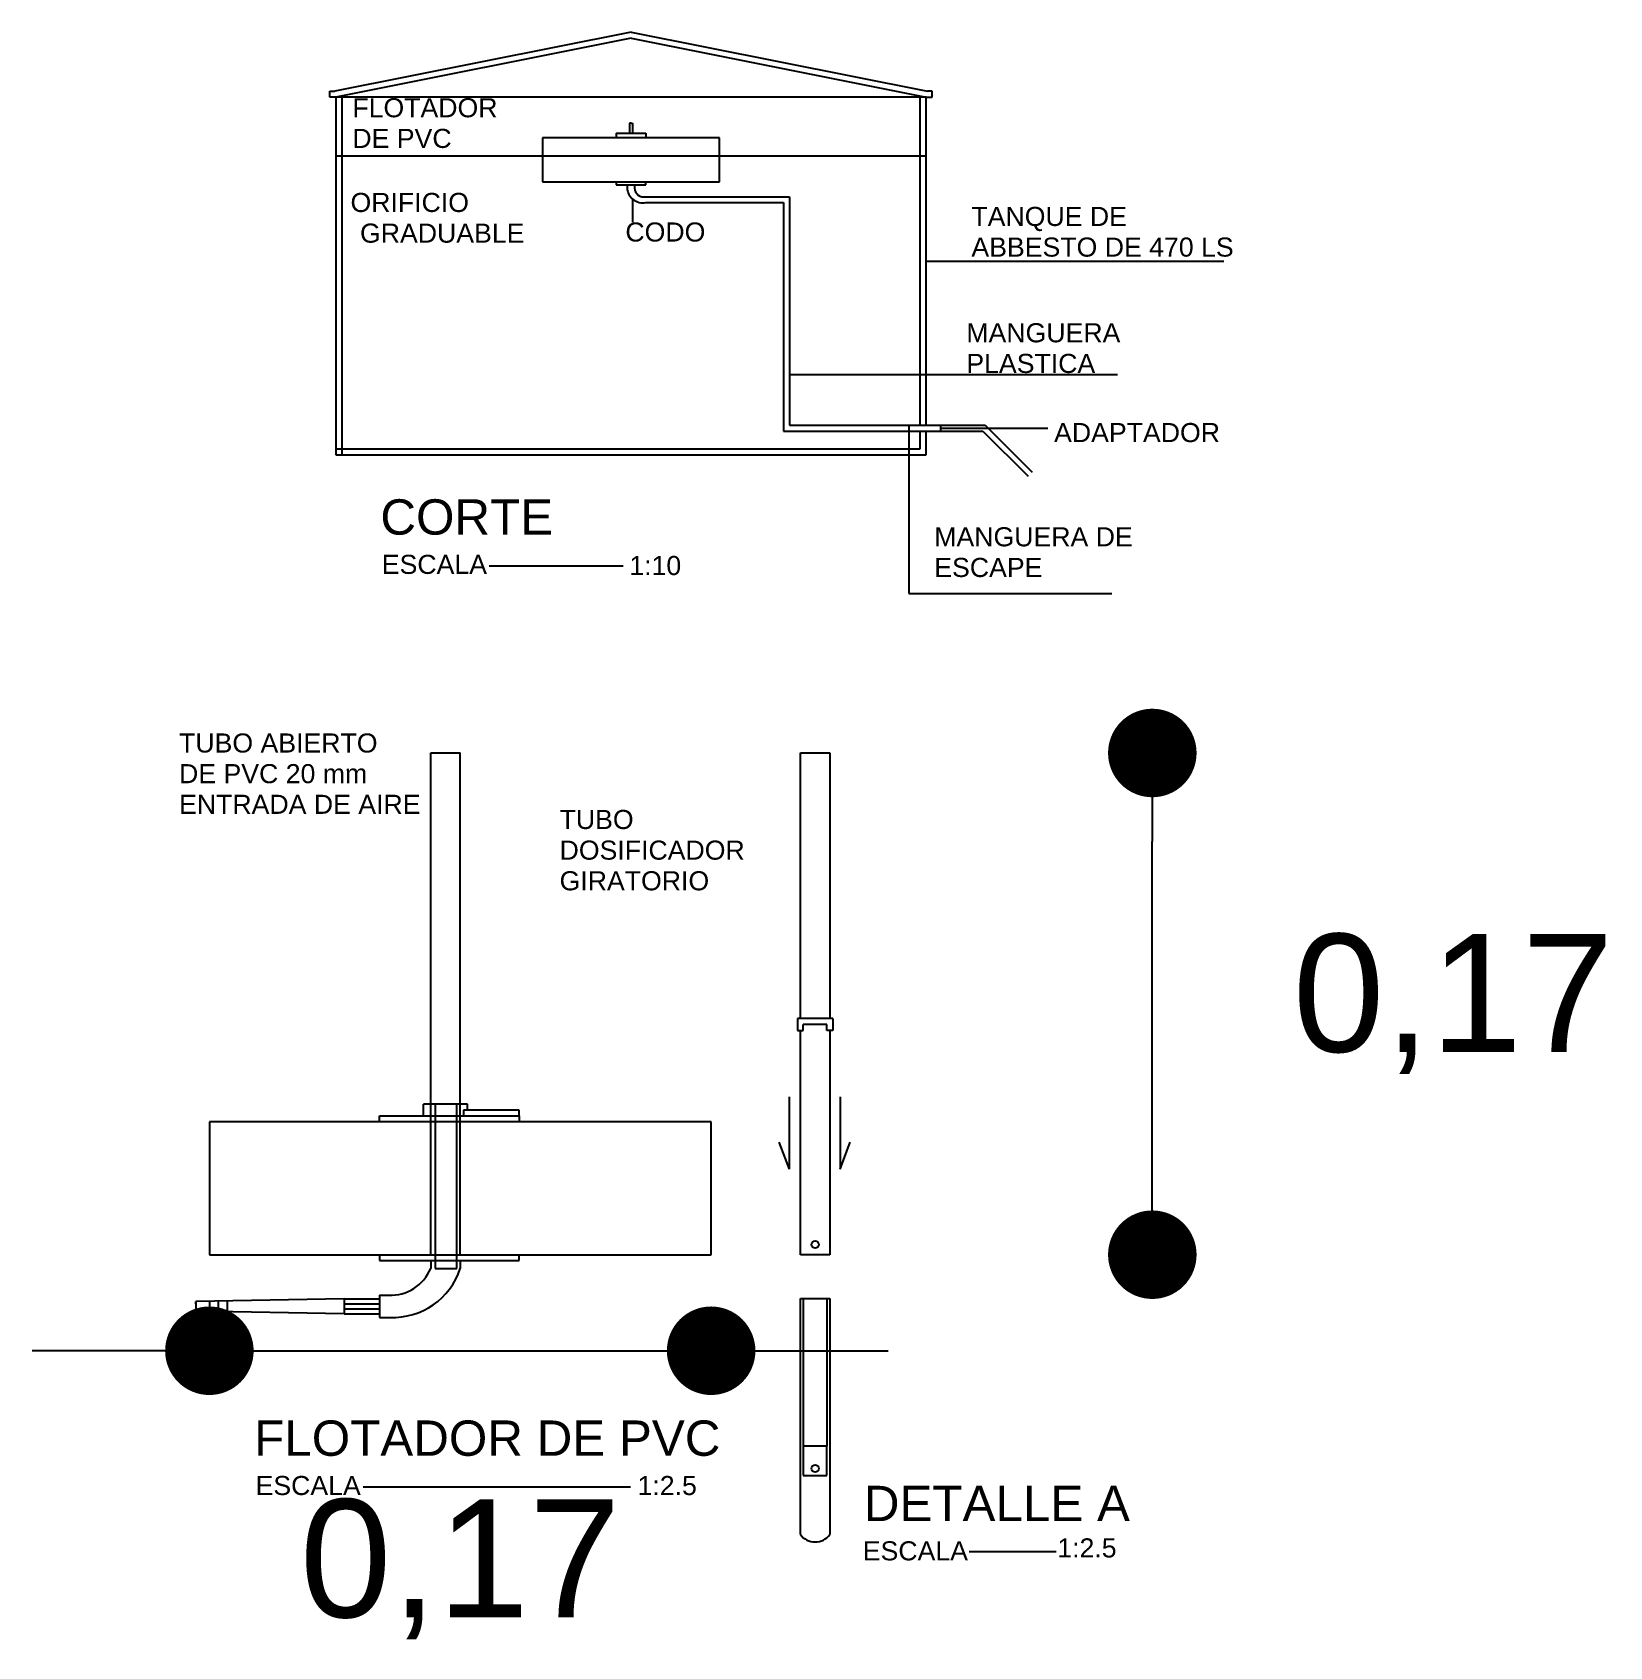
# Model space of a CAD drawing. Header units: metres. Extents: x 1959 to 4131, y 3282 to 4313.
# Drawn here: x 3212.253 to 3212.787, y 4298.755 to 4299.302 of the extents above; entities that cross this region are included whole.
import ezdxf

# ---------------------------------------------------------------- set-up
doc = ezdxf.new("R2010")
doc.units = ezdxf.units.M
doc.linetypes.add('ACAD_ISO02W100', pattern=[15, 12, -3])
doc.layers.add('Cotas', color=7, linetype='Continuous')
doc.layers.add('Dibujo', color=7, linetype='Continuous')
doc.styles.get("Standard").update_dxf_attribs({"font": 'arial.ttf'})
doc.dimstyles.new('Vero', dxfattribs={"dimtxt": 0.04, "dimasz": 0.03, "dimexe": 1.25, "dimexo": 0.625, "dimgap": 0.05, "dimtad": 2, "dimtih": 1, "dimtoh": 1, "dimtxsty": 'Standard', "dimblk": 'DOT', "dimcen": 0, "dimse1": 1, "dimse2": 1, "dimadec": 0, "dimazin": 0, "dimtfac": 1, "dimtix": 1, "dimtmove": 0, "dimatfit": 2, "dimfxl": 1, "dimarcsym": 2})

# ---------------------------------------------------------------- blocks, each defined once
blk = doc.blocks.new('_Dot')
at = {"color": 0, "linetype": 'ByBlock', "lineweight": -2}
blk.add_line((-0.5, 0), (-1, 0), dxfattribs=at)
at = {"color": 0, "linetype": 'ByBlock', "const_width": 0.5}
blk.add_lwpolyline([(-0.25, 0, 1), (0.25, 0, 1)], format="xyb", close=True, dxfattribs=at)
blk = doc.blocks.new('*D197')
at = {"layer": 'Cotas', "color": 0, "linetype": 'ByBlock', "lineweight": -2, "transparency": 16777216}
for p, q in [((3212.282905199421, 4298.85543968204), (3212.252905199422, 4298.85543968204)), ((3212.312905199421, 4298.85543968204), (3212.482905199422, 4298.85543968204)), ((3212.512905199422, 4298.85543968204), (3212.542905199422, 4298.85543968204))]:
    blk.add_line(p, q, dxfattribs=at)
at = {"layer": 'Defpoints', "color": 0, "linetype": 'ByBlock', "transparency": 16777216}
for p in [(3212.312905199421, 4298.887983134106), (3212.482905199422, 4298.887983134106), (3212.482905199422, 4298.85543968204)]:
    blk.add_point(p, dxfattribs=at)
at = {"layer": 'Cotas', "color": 0, "linetype": 'ByBlock', "lineweight": -2, "transparency": 16777216, "xscale": 0.03, "yscale": 0.03, "zscale": 0.03}
blk.add_blockref('_Dot', (3212.312905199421, 4298.85543968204), dxfattribs=at)
at = {"layer": 'Cotas', "color": 0, "linetype": 'ByBlock', "lineweight": -2, "transparency": 16777216, "xscale": 0.03, "yscale": 0.03, "zscale": 0.03, "rotation": 180}
blk.add_blockref('_Dot', (3212.482905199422, 4298.85543968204), dxfattribs=at)
at = {"layer": 'Cotas', "color": 0, "linetype": 'ByBlock', "transparency": 16777216, "insert": (3212.397905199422, 4298.781401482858), "char_height": 0.04, "attachment_point": 5}
blk.add_mtext('0,17', dxfattribs=at)
blk = doc.blocks.new('*D198')
at = {"layer": 'Cotas', "color": 0, "linetype": 'ByBlock', "lineweight": -2, "transparency": 16777216}
blk.add_line((3212.632379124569, 4298.917983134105), (3212.632379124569, 4299.027983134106), dxfattribs=at)
at = {"layer": 'Defpoints', "color": 0, "linetype": 'ByBlock', "transparency": 16777216}
for p in [(3212.523127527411, 4299.057983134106), (3212.632379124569, 4299.057983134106), (3212.523127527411, 4298.887983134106)]:
    blk.add_point(p, dxfattribs=at)
at = {"layer": 'Cotas', "color": 0, "linetype": 'ByBlock', "lineweight": -2, "transparency": 16777216, "xscale": 0.03, "yscale": 0.03, "zscale": 0.03}
for p, rotation in [((3212.632379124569, 4299.057983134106), 90), ((3212.632379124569, 4298.887983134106), 270)]:
    blk.add_blockref('_Dot', p, dxfattribs=dict(at, rotation=rotation))
at = {"layer": 'Cotas', "color": 0, "linetype": 'ByBlock', "transparency": 16777216, "insert": (3212.734330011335, 4298.972983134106), "char_height": 0.04, "attachment_point": 5}
blk.add_mtext('0,17', dxfattribs=at)

msp = doc.modelspace()

# ---------------------------------------------------------------- linework, layer by layer
at = {"layer": 'Dibujo', "color": 0, "linetype": 'ByBlock'}
for p, q in [((3212.455769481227, 4299.302189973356), (3212.355377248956, 4299.282189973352)), ((3212.455769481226, 4299.300228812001), (3212.355769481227, 4299.280228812)), ((3212.455769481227, 4299.302189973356), (3212.556161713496, 4299.282189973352)), ((3212.455769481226, 4299.300228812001), (3212.555769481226, 4299.280228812)), ((3212.353769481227, 4299.280228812), (3212.353769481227, 4299.282189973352)), ((3212.353769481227, 4299.282189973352), (3212.355377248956, 4299.282189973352)), ((3212.355769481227, 4299.280228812), (3212.353769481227, 4299.280228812)), ((3212.355769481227, 4299.280228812), (3212.355769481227, 4299.159066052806)), ((3212.555769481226, 4299.280228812), (3212.355769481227, 4299.280228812)), ((3212.357769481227, 4299.280228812), (3212.357769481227, 4299.159066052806)), ((3212.553769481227, 4299.169076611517), (3212.553769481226, 4299.280228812)), ((3212.555769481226, 4299.280228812), (3212.557769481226, 4299.280228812)), ((3212.555769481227, 4299.169076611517), (3212.555769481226, 4299.280228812)), ((3212.557769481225, 4299.282189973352), (3212.556161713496, 4299.282189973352)), ((3212.557769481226, 4299.280228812), (3212.557769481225, 4299.282189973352)), ((3212.455769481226, 4299.266477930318), (3212.425769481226, 4299.266477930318)), ((3212.425769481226, 4299.266477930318), (3212.425769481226, 4299.251477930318)), ((3212.450769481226, 4299.267954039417), (3212.450769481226, 4299.266477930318)), ((3212.450769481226, 4299.267954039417), (3212.460769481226, 4299.267954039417)), ((3212.455769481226, 4299.271373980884), (3212.455269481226, 4299.271373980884)), ((3212.455269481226, 4299.271373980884), (3212.455269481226, 4299.267954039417)), ((3212.455769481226, 4299.271373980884), (3212.456269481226, 4299.271373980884)), ((3212.485769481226, 4299.266477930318), (3212.455769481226, 4299.266477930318)), ((3212.456269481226, 4299.271373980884), (3212.456269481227, 4299.267954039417)), ((3212.460769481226, 4299.267954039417), (3212.460769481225, 4299.266477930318)), ((3212.485769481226, 4299.251477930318), (3212.485769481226, 4299.266477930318)), ((3212.555769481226, 4299.260228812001), (3212.355769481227, 4299.260228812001)), ((3212.425769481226, 4299.251477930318), (3212.485769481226, 4299.251477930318)), ((3212.450769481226, 4299.251477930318), (3212.450769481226, 4299.250477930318)), ((3212.450769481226, 4299.250477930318), (3212.460769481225, 4299.250477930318)), ((3212.454443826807, 4299.250477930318), (3212.454443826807, 4299.249408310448)), ((3212.456966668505, 4299.250477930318), (3212.456966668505, 4299.249408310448)), ((3212.460769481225, 4299.250477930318), (3212.460769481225, 4299.251477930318)), ((3212.456418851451, 4299.237854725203), (3212.456418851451, 4299.245510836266)), ((3212.460769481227, 4299.246487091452), (3212.509403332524, 4299.246487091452)), ((3212.460769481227, 4299.244487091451), (3212.507403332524, 4299.244487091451)), ((3212.507403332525, 4299.244487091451), (3212.507403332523, 4299.167076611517)), ((3212.509403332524, 4299.246487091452), (3212.509403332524, 4299.169076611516)), ((3212.555769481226, 4299.224652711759), (3212.656660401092, 4299.224652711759)), ((3212.620533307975, 4299.186065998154), (3212.509403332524, 4299.186065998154)), ((3212.509403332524, 4299.169076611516), (3212.553769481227, 4299.169076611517)), ((3212.549850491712, 4299.169076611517), (3212.549850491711, 4299.167076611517)), ((3212.549850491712, 4299.169076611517), (3212.549850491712, 4299.111990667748)), ((3212.553769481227, 4299.169076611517), (3212.555769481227, 4299.169076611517)), ((3212.555769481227, 4299.169076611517), (3212.575761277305, 4299.169076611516)), ((3212.560600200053, 4299.169076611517), (3212.560600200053, 4299.167076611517)), ((3212.560600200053, 4299.168076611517), (3212.596967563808, 4299.168076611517)), ((3212.575761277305, 4299.169076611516), (3212.591676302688, 4299.153161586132)), ((3212.507403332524, 4299.167076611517), (3212.553769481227, 4299.167076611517)), ((3212.553769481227, 4299.161066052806), (3212.553769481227, 4299.167076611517)), ((3212.553769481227, 4299.167076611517), (3212.555769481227, 4299.167076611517)), ((3212.555769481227, 4299.159066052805), (3212.555769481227, 4299.167076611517)), ((3212.555769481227, 4299.167076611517), (3212.574932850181, 4299.167076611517)), ((3212.574932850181, 4299.167076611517), (3212.590262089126, 4299.15174737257)), ((3212.355769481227, 4299.161066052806), (3212.553769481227, 4299.161066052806)), ((3212.355769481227, 4299.159066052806), (3212.555769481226, 4299.159066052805)), ((3212.407744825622, 4299.121443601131), (3212.453052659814, 4299.121443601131)), ((3212.549850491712, 4299.111990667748), (3212.618664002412, 4299.111990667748)), ((3212.513127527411, 4299.057983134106), (3212.523127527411, 4299.057983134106)), ((3212.513127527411, 4298.967983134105), (3212.513127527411, 4299.057983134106)), ((3212.523127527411, 4299.057983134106), (3212.523127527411, 4298.967983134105)), ((3212.524127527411, 4298.967983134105), (3212.51212752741, 4298.967983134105)), ((3212.51212752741, 4298.967983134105), (3212.51212752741, 4298.963983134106)), ((3212.51412752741, 4298.963983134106), (3212.51412752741, 4298.965983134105)), ((3212.522127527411, 4298.965983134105), (3212.51412752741, 4298.965983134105)), ((3212.522127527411, 4298.963983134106), (3212.522127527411, 4298.965983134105)), ((3212.524127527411, 4298.967983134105), (3212.524127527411, 4298.963983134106)), ((3212.51212752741, 4298.963983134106), (3212.51412752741, 4298.963983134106)), ((3212.513127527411, 4298.887983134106), (3212.513127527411, 4298.963983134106)), ((3212.524127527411, 4298.963983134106), (3212.522127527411, 4298.963983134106)), ((3212.523127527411, 4298.963983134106), (3212.523127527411, 4298.887983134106)), ((3212.509436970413, 4298.916947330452), (3212.509436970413, 4298.941524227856)), ((3212.526621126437, 4298.941524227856), (3212.526621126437, 4298.916947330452)), ((3212.526621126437, 4298.941524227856), (3212.526621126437, 4298.916947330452)), ((3212.509436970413, 4298.916947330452), (3212.506001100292, 4298.926146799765)), ((3212.526621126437, 4298.916947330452), (3212.530056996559, 4298.926146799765)), ((3212.387905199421, 4298.887983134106), (3212.397905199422, 4298.887983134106)), ((3212.387905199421, 4298.885983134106), (3212.387905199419, 4298.883307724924)), ((3212.397905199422, 4298.885983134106), (3212.397905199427, 4298.883307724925)), ((3212.523127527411, 4298.887983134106), (3212.513127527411, 4298.887983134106)), ((3212.358536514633, 4298.872983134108), (3212.308277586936, 4298.872148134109)), ((3212.312905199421, 4298.872225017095), (3212.312905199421, 4298.868741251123)), ((3212.315905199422, 4298.872225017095), (3212.315905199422, 4298.868741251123)), ((3212.318905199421, 4298.872225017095), (3212.318905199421, 4298.86864156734)), ((3212.358536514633, 4298.872983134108), (3212.358536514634, 4298.867983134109)), ((3212.370536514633, 4298.874233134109), (3212.370536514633, 4298.866733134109)), ((3212.370536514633, 4298.874233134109), (3212.372536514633, 4298.874233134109)), ((3212.370536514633, 4298.872983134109), (3212.370536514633, 4298.867983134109)), ((3212.513127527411, 4298.873134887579), (3212.523127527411, 4298.873134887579)), ((3212.513127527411, 4298.793134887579), (3212.513127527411, 4298.873134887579)), ((3212.51412752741, 4298.873134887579), (3212.51412752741, 4298.823134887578)), ((3212.522127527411, 4298.873134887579), (3212.522127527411, 4298.823134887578)), ((3212.523127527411, 4298.873134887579), (3212.523127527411, 4298.793134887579)), ((3212.308277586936, 4298.872148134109), (3212.308277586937, 4298.868818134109)), ((3212.308277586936, 4298.871313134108), (3212.308277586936, 4298.872148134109)), ((3212.308277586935, 4298.868818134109), (3212.308277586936, 4298.869653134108)), ((3212.358536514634, 4298.867983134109), (3212.308277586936, 4298.868818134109)), ((3212.370536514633, 4298.866733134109), (3212.372536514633, 4298.866733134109)), ((3212.522127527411, 4298.823134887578), (3212.51412752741, 4298.823134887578)), ((3212.51412752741, 4298.823134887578), (3212.51412752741, 4298.813134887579)), ((3212.522127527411, 4298.813134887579), (3212.522127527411, 4298.823134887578)), ((3212.51412752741, 4298.813134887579), (3212.522127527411, 4298.813134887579)), ((3212.364981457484, 4298.809319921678), (3212.455597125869, 4298.809319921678)), ((3212.570287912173, 4298.7874527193), (3212.599831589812, 4298.7874527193))]:
    msp.add_line(p, q, dxfattribs=at)
at = {"layer": 'Dibujo', "color": 0}
for p, q in [((3212.387905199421, 4298.887983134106), (3212.387905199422, 4299.057983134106)), ((3212.387905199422, 4299.057983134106), (3212.397905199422, 4299.057983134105)), ((3212.397905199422, 4298.887983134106), (3212.397905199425, 4299.057983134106)), ((3212.400405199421, 4298.938983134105), (3212.38540519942, 4298.938983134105)), ((3212.385405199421, 4298.934983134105), (3212.385405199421, 4298.938983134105)), ((3212.400405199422, 4298.936983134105), (3212.400405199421, 4298.938983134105)), ((3212.482905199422, 4298.932983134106), (3212.312905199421, 4298.932983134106)), ((3212.312905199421, 4298.932983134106), (3212.312905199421, 4298.887983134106)), ((3212.370536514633, 4298.932983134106), (3212.370536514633, 4298.934983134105)), ((3212.370536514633, 4298.934983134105), (3212.417905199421, 4298.934983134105)), ((3212.417905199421, 4298.936983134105), (3212.398960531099, 4298.936983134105)), ((3212.398960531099, 4298.936983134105), (3212.398960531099, 4298.934983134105)), ((3212.417905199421, 4298.934983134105), (3212.417905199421, 4298.936983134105)), ((3212.417905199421, 4298.934983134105), (3212.417905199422, 4298.932983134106)), ((3212.482905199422, 4298.887983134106), (3212.482905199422, 4298.932983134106)), ((3212.312905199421, 4298.887983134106), (3212.482905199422, 4298.887983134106)), ((3212.370536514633, 4298.887983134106), (3212.370536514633, 4298.885983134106)), ((3212.370536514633, 4298.885983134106), (3212.417905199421, 4298.885983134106)), ((3212.417905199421, 4298.885983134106), (3212.417905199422, 4298.887983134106)), ((3212.358536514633, 4298.872983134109), (3212.370536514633, 4298.872983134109)), ((3212.370536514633, 4298.874233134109), (3212.373650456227, 4298.874233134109)), ((3212.358536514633, 4298.871313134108), (3212.370536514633, 4298.871313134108)), ((3212.358536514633, 4298.869653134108), (3212.370536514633, 4298.869653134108)), ((3212.358536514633, 4298.867983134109), (3212.370536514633, 4298.867983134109)), ((3212.370536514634, 4298.866733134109), (3212.374043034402, 4298.866733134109))]:
    msp.add_line(p, q, dxfattribs=at)
at = {"layer": 'Dibujo', "color": 0, "linetype": 'ACAD_ISO02W100'}
for p, q in [((3212.389402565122, 4298.938983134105), (3212.389402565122, 4298.883307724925)), ((3212.396687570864, 4298.883307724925), (3212.396687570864, 4298.938983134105)), ((3212.389402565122, 4298.883307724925), (3212.396687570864, 4298.883307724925))]:
    msp.add_line(p, q, dxfattribs=at)
at = {"layer": 'Dibujo', "color": 0, "linetype": 'ByBlock'}
for centre in [(3212.518127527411, 4298.891407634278), (3212.518127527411, 4298.815536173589)]:
    msp.add_circle(centre, 0.00123267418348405, dxfattribs=at)
for centre, radius, start, end in [((3212.459755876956, 4299.249710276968), 0.005320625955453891, 183.2535097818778, 280.9822396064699), ((3212.460053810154, 4299.249491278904), 0.00308825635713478, 181.5394817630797, 283.3995066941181), ((3212.374113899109, 4298.889238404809), 0.01501242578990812, 268.2309627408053, 336.7308199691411), ((3212.375018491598, 4298.890793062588), 0.02407969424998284, 267.67833938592, 341.8891247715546), ((3212.518127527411, 4298.796938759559), 0.006282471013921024, 217.2629482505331, 322.737051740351)]:
    msp.add_arc(centre, radius, start, end, dxfattribs=at)

# ---------------------------------------------------------------- texts
for s, height, p in [('FLOTADOR', 0.0064660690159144, (3212.36135068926, 4299.27339098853)), ('DE PVC', 0.0064660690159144, (3212.36135068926, 4299.263003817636)), ('ORIFICIO ', 0.0064660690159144, (3212.36072118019, 4299.24130499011)), ('TANQUE DE ', 0.0064660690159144, (3212.5710829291, 4299.236562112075)), ('CODO', 0.0064660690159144, (3212.453850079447, 4299.231286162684)), ('ABBESTO DE 470 LS', 0.0064660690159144, (3212.5710829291, 4299.226174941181)), ('MANGUERA ', 0.0064660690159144, (3212.569367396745, 4299.197140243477)), ('PLASTICA', 0.0064660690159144, (3212.569367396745, 4299.186753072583)), ('ADAPTADOR', 0.0064660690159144, (3212.599093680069, 4299.163326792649)), ('CORTE', 0.01197298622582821, (3212.370842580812, 4299.131965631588)), ('MANGUERA DE ', 0.0064660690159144, (3212.558502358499, 4299.128008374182)), ('ESCALA', 0.0064660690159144, (3212.371317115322, 4299.11866484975)), ('1:10', 0.0064660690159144, (3212.455185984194, 4299.118278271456)), ('ESCAPE', 0.0064660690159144, (3212.558502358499, 4299.117621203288)), ('TUBO ABIERTO', 0.0064660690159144, (3212.302633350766, 4299.058137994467)), ('DE PVC 20 mm', 0.0064660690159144, (3212.302633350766, 4299.047750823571)), ('ENTRADA DE AIRE', 0.0064660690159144, (3212.302633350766, 4299.037363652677)), ('TUBO', 0.0064660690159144, (3212.43155776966, 4299.032224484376)), ('DOSIFICADOR', 0.0064660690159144, (3212.43155776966, 4299.021837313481)), ('GIRATORIO', 0.0064660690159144, (3212.43155776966, 4299.011450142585)), ('FLOTADOR DE PVC', 0.01197298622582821, (3212.328079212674, 4298.819841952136)), ('ESCALA', 0.0064660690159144, (3212.328553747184, 4298.806541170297)), ('1:2.5', 0.0064660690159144, (3212.457973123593, 4298.806541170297)), ('DETALLE A', 0.01197298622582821, (3212.534630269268, 4298.797703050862)), ('ESCALA', 0.0064660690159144, (3212.534278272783, 4298.784405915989)), ('1:2.5', 0.0064660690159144, (3212.600184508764, 4298.78539789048))]:
    msp.add_text(s, height=height, dxfattribs=at).set_placement(p)
at = {"layer": 'Dibujo', "color": 0, "linetype": 'ByBlock', "insert": (3212.363943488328, 4299.237360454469), "char_height": 0.0064660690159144, "width": 0.05749199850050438, "attachment_point": 1}
msp.add_mtext('GRADUABLE', dxfattribs=at)

# ---------------------------------------------------------------- dimensions: what is measured, and where the dimension line sits
at = {"layer": 'Cotas', "color": 0, "linetype": 'ByBlock'}
dim = msp.add_linear_dim(base=(3212.632379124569, 4299.057983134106), p1=(3212.523127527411, 4298.887983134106), p2=(3212.523127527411, 4299.057983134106), angle=90, dimstyle='Vero', dxfattribs=at)
dim.commit()
dim.dimension.update_dxf_attribs({"geometry": '*D198', "text_midpoint": (3212.734330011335, 4298.972983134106)})
dim = msp.add_linear_dim(base=(3212.482905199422, 4298.85543968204), p1=(3212.312905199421, 4298.887983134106), p2=(3212.482905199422, 4298.887983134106), dimstyle='Vero', dxfattribs=at)
dim.commit()
dim.dimension.update_dxf_attribs({"geometry": '*D197', "text_midpoint": (3212.397905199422, 4298.781401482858)})

doc.saveas('drawing.dxf')
